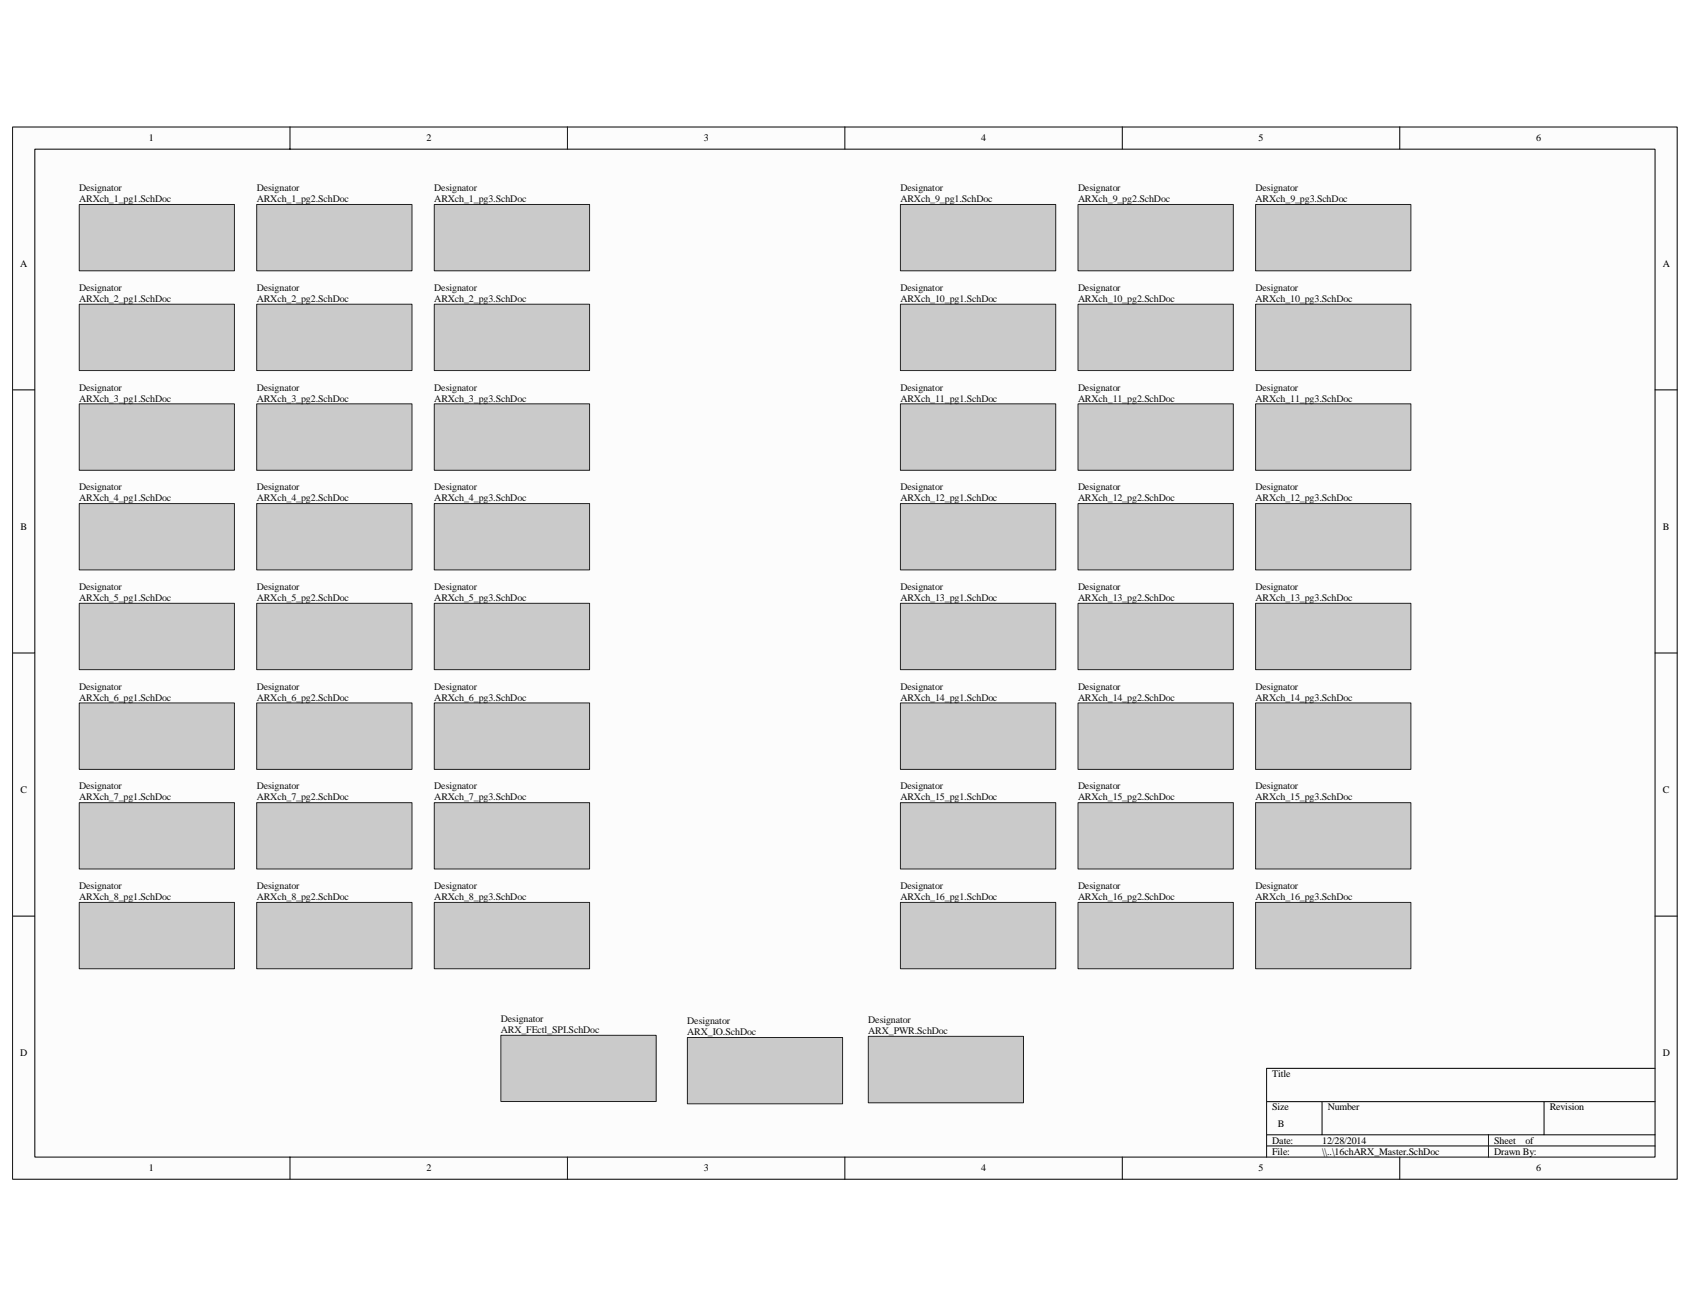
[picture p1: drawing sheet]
<svg xmlns="http://www.w3.org/2000/svg" width="279mm" height="216mm" viewBox="0 0 279 216" stroke-linecap="round" stroke-linejoin="round" font-family="sans-serif">
<defs><g id="words">
<g font-size="1.7">
<text x="24.6" y="23.3">1</text>
<text x="70.5" y="23.3">2</text>
<text x="116.4" y="23.3">3</text>
<text x="162.2" y="23.3">4</text>
<text x="208.1" y="23.3">5</text>
<text x="254" y="23.3">6</text>
<text x="3.3" y="44.2">A</text>
<text x="274.9" y="44.2">A</text>
<text x="3.4" y="87.7">B</text>
<text x="274.9" y="87.7">B</text>
<text x="3.4" y="131.1">C</text>
<text x="274.9" y="131.1">C</text>
<text x="3.3" y="174.6">D</text>
<text x="210.3" y="178.1">Title</text>
<text x="274.9" y="174.6">D</text>
<text x="210.3" y="183.6">Size</text>
<text x="219.5" y="183.6">Number</text>
<text x="256.2" y="183.6">Revision</text>
<text x="210.3" y="189.1">Date:</text>
<text x="210.3" y="190.9">File:</text>
<text x="211.2" y="186.3">B</text>
<text x="218.6" y="190.9">\\..\16chARX_Master.SchDoc</text>
<text x="218.6" y="189.1">12/28/2014</text>
<text x="247" y="189.1">Sheet</text>
<text x="247" y="190.9">Drawn By:</text>
<text x="252.2" y="189.1">of</text>
<text x="24.6" y="193.7">1</text>
<text x="70.5" y="193.7">2</text>
<text x="116.4" y="193.7">3</text>
<text x="162.2" y="193.7">4</text>
<text x="208.1" y="193.7">5</text>
<text x="254" y="193.7">6</text>
</g>
<g font-size="1.7" fill="#0e0e0e">
<text x="13.1" y="31.6">Designator</text>
<text x="13.1" y="33.4">ARXch_1_pg1.SchDoc</text>
<text x="42.4" y="31.6">Designator</text>
<text x="42.4" y="33.4">ARXch_1_pg2.SchDoc</text>
<text x="71.8" y="31.6">Designator</text>
<text x="71.8" y="33.4">ARXch_1_pg3.SchDoc</text>
<text x="148.9" y="31.6">Designator</text>
<text x="148.9" y="33.4">ARXch_9_pg1.SchDoc</text>
<text x="178.2" y="31.6">Designator</text>
<text x="178.2" y="33.4">ARXch_9_pg2.SchDoc</text>
<text x="207.6" y="31.6">Designator</text>
<text x="207.6" y="33.4">ARXch_9_pg3.SchDoc</text>
<text x="13.1" y="48.1">Designator</text>
<text x="13.1" y="49.9">ARXch_2_pg1.SchDoc</text>
<text x="42.4" y="48.1">Designator</text>
<text x="42.4" y="49.9">ARXch_2_pg2.SchDoc</text>
<text x="71.8" y="48.1">Designator</text>
<text x="71.8" y="49.9">ARXch_2_pg3.SchDoc</text>
<text x="148.9" y="48.1">Designator</text>
<text x="148.9" y="49.9">ARXch_10_pg1.SchDoc</text>
<text x="178.2" y="48.1">Designator</text>
<text x="178.2" y="49.9">ARXch_10_pg2.SchDoc</text>
<text x="207.6" y="48.1">Designator</text>
<text x="207.6" y="49.9">ARXch_10_pg3.SchDoc</text>
<text x="13.1" y="64.6">Designator</text>
<text x="42.4" y="64.6">Designator</text>
<text x="71.8" y="64.6">Designator</text>
<text x="148.9" y="64.6">Designator</text>
<text x="178.2" y="64.6">Designator</text>
<text x="207.6" y="64.6">Designator</text>
<text x="13.1" y="66.4">ARXch_3_pg1.SchDoc</text>
<text x="42.4" y="66.4">ARXch_3_pg2.SchDoc</text>
<text x="71.8" y="66.4">ARXch_3_pg3.SchDoc</text>
<text x="148.9" y="66.4">ARXch_11_pg1.SchDoc</text>
<text x="178.2" y="66.4">ARXch_11_pg2.SchDoc</text>
<text x="207.6" y="66.4">ARXch_11_pg3.SchDoc</text>
<text x="13.1" y="81">Designator</text>
<text x="13.1" y="82.9">ARXch_4_pg1.SchDoc</text>
<text x="42.4" y="81">Designator</text>
<text x="42.4" y="82.9">ARXch_4_pg2.SchDoc</text>
<text x="71.8" y="81">Designator</text>
<text x="71.8" y="82.9">ARXch_4_pg3.SchDoc</text>
<text x="148.9" y="81">Designator</text>
<text x="148.9" y="82.9">ARXch_12_pg1.SchDoc</text>
<text x="178.2" y="81">Designator</text>
<text x="178.2" y="82.9">ARXch_12_pg2.SchDoc</text>
<text x="207.6" y="81">Designator</text>
<text x="207.6" y="82.9">ARXch_12_pg3.SchDoc</text>
<text x="13.1" y="97.5">Designator</text>
<text x="13.1" y="99.4">ARXch_5_pg1.SchDoc</text>
<text x="42.4" y="97.5">Designator</text>
<text x="42.4" y="99.4">ARXch_5_pg2.SchDoc</text>
<text x="71.8" y="97.5">Designator</text>
<text x="71.8" y="99.4">ARXch_5_pg3.SchDoc</text>
<text x="148.9" y="97.5">Designator</text>
<text x="148.9" y="99.4">ARXch_13_pg1.SchDoc</text>
<text x="178.2" y="97.5">Designator</text>
<text x="178.2" y="99.4">ARXch_13_pg2.SchDoc</text>
<text x="207.6" y="97.5">Designator</text>
<text x="207.6" y="99.4">ARXch_13_pg3.SchDoc</text>
<text x="13.1" y="114">Designator</text>
<text x="13.1" y="115.8">ARXch_6_pg1.SchDoc</text>
<text x="42.4" y="114">Designator</text>
<text x="42.4" y="115.8">ARXch_6_pg2.SchDoc</text>
<text x="71.8" y="114">Designator</text>
<text x="71.8" y="115.8">ARXch_6_pg3.SchDoc</text>
<text x="148.9" y="114">Designator</text>
<text x="148.9" y="115.8">ARXch_14_pg1.SchDoc</text>
<text x="178.2" y="114">Designator</text>
<text x="178.2" y="115.8">ARXch_14_pg2.SchDoc</text>
<text x="207.6" y="114">Designator</text>
<text x="207.6" y="115.8">ARXch_14_pg3.SchDoc</text>
<text x="13.1" y="130.5">Designator</text>
<text x="42.4" y="130.5">Designator</text>
<text x="71.8" y="130.5">Designator</text>
<text x="148.9" y="130.5">Designator</text>
<text x="178.2" y="130.5">Designator</text>
<text x="207.6" y="130.5">Designator</text>
<text x="13.1" y="132.3">ARXch_7_pg1.SchDoc</text>
<text x="42.4" y="132.3">ARXch_7_pg2.SchDoc</text>
<text x="71.8" y="132.3">ARXch_7_pg3.SchDoc</text>
<text x="148.9" y="132.3">ARXch_15_pg1.SchDoc</text>
<text x="178.2" y="132.3">ARXch_15_pg2.SchDoc</text>
<text x="207.6" y="132.3">ARXch_15_pg3.SchDoc</text>
<text x="13.1" y="147">Designator</text>
<text x="13.1" y="148.8">ARXch_8_pg1.SchDoc</text>
<text x="42.4" y="147">Designator</text>
<text x="42.4" y="148.8">ARXch_8_pg2.SchDoc</text>
<text x="71.8" y="147">Designator</text>
<text x="71.8" y="148.8">ARXch_8_pg3.SchDoc</text>
<text x="148.9" y="147">Designator</text>
<text x="148.9" y="148.8">ARXch_16_pg1.SchDoc</text>
<text x="178.2" y="147">Designator</text>
<text x="178.2" y="148.8">ARXch_16_pg2.SchDoc</text>
<text x="207.6" y="147">Designator</text>
<text x="207.6" y="148.8">ARXch_16_pg3.SchDoc</text>
<text x="82.8" y="168.9">Designator</text>
<text x="82.8" y="170.8">ARX_FEctl_SPI.SchDoc</text>
<text x="113.6" y="169.3">Designator</text>
<text x="113.6" y="171.1">ARX_IO.SchDoc</text>
<text x="143.5" y="169.1">Designator</text>
<text x="143.5" y="170.9">ARX_PWR.SchDoc</text>
</g>
</g></defs>
<path d="M2.1 21h275.2v173.9h-275.2z" fill="#fcfcfc"/>
<path d="M2.1 21h275.2v173.9h-275.2z" fill="none" stroke="#000" stroke-width=".17"/>
<path d="M5.8 24.7h267.8v166.6h-267.8z" fill="#fcfcfc"/>
<g fill="none" stroke="#000" stroke-width=".17">
<path d="M5.8 24.7h267.8v166.6h-267.8zM47.9 21v3.6M93.8 21v3.6M139.7 21v3.6M185.5 21v3.6M231.4 21v3.6M2.1 64.5h3.6M273.6 64.5h3.7M2.1 107.9h3.6M273.6 107.9h3.7M2.1 151.4h3.6M273.6 151.4h3.7"/>
<path d="M273.6 176.6h-64.2v14.7M47.9 191.3v3.6M93.8 191.3v3.6M139.7 191.3v3.6M185.5 191.3v3.6M209.4 182.1h64.2M209.4 187.6h64.2M209.4 189.4h64.2M218.6 182.1v5.5M231.4 191.3v3.6M246.1 187.6v3.7M255.3 182.1v5.5"/>
</g>
<path d="M13.1 33.8h25.7v11h-25.7z" fill="#cacaca"/>
<path d="M13.1 33.8h25.7v11h-25.7z" fill="none" stroke="#262626" stroke-width=".17"/>
<path d="M42.5 33.8h25.6v11h-25.6z" fill="#cacaca"/>
<path d="M42.4 33.8h25.7v11h-25.7z" fill="none" stroke="#262626" stroke-width=".17"/>
<path d="M71.8 33.8h25.7v11h-25.7z" fill="#cacaca"/>
<path d="M71.8 33.8h25.7v11h-25.7z" fill="none" stroke="#262626" stroke-width=".17"/>
<path d="M82.8 171.2h25.7v10.9h-25.7z" fill="#cacaca"/>
<path d="M82.8 171.2h25.7v10.9h-25.7z" fill="none" stroke="#262626" stroke-width=".17"/>
<path d="M13.1 50.3h25.7v11h-25.7z" fill="#cacaca"/>
<path d="M13.1 50.3h25.7v11h-25.7z" fill="none" stroke="#262626" stroke-width=".17"/>
<path d="M42.5 50.3h25.6v11h-25.6z" fill="#cacaca"/>
<path d="M42.4 50.3h25.7v11h-25.7z" fill="none" stroke="#262626" stroke-width=".17"/>
<path d="M71.8 50.3h25.7v11h-25.7z" fill="#cacaca"/>
<path d="M71.8 50.3h25.7v11h-25.7z" fill="none" stroke="#262626" stroke-width=".17"/>
<path d="M13.1 66.8h25.7v10.9h-25.7z" fill="#cacaca"/>
<path d="M13.1 66.8h25.7v10.9h-25.7z" fill="none" stroke="#262626" stroke-width=".17"/>
<path d="M42.5 66.8h25.6v10.9h-25.6z" fill="#cacaca"/>
<path d="M42.4 66.8h25.7v10.9h-25.7z" fill="none" stroke="#262626" stroke-width=".17"/>
<path d="M71.8 66.8h25.7v10.9h-25.7z" fill="#cacaca"/>
<path d="M71.8 66.8h25.7v10.9h-25.7z" fill="none" stroke="#262626" stroke-width=".17"/>
<path d="M13.1 83.3h25.7v10.9h-25.7z" fill="#cacaca"/>
<path d="M13.1 83.2h25.7v11h-25.7z" fill="none" stroke="#262626" stroke-width=".17"/>
<path d="M42.5 83.3h25.6v10.9h-25.6z" fill="#cacaca"/>
<path d="M42.4 83.2h25.7v11h-25.7z" fill="none" stroke="#262626" stroke-width=".17"/>
<path d="M71.8 83.3h25.7v10.9h-25.7z" fill="#cacaca"/>
<path d="M71.8 83.2h25.7v11h-25.7z" fill="none" stroke="#262626" stroke-width=".17"/>
<path d="M13.1 99.8h25.7v10.9h-25.7z" fill="#cacaca"/>
<path d="M13.1 99.7h25.7v11h-25.7z" fill="none" stroke="#262626" stroke-width=".17"/>
<path d="M42.5 99.8h25.6v10.9h-25.6z" fill="#cacaca"/>
<path d="M42.4 99.7h25.7v11h-25.7z" fill="none" stroke="#262626" stroke-width=".17"/>
<path d="M71.8 99.8h25.7v10.9h-25.7z" fill="#cacaca"/>
<path d="M71.8 99.7h25.7v11h-25.7z" fill="none" stroke="#262626" stroke-width=".17"/>
<path d="M13.1 116.2h25.7v11h-25.7z" fill="#cacaca"/>
<path d="M13.1 116.2h25.7v11h-25.7z" fill="none" stroke="#262626" stroke-width=".17"/>
<path d="M42.5 116.2h25.6v11h-25.6z" fill="#cacaca"/>
<path d="M42.4 116.2h25.7v11h-25.7z" fill="none" stroke="#262626" stroke-width=".17"/>
<path d="M71.8 116.2h25.7v11h-25.7z" fill="#cacaca"/>
<path d="M71.8 116.2h25.7v11h-25.7z" fill="none" stroke="#262626" stroke-width=".17"/>
<path d="M13.1 132.7h25.7v11h-25.7z" fill="#cacaca"/>
<path d="M13.1 132.7h25.7v11h-25.7z" fill="none" stroke="#262626" stroke-width=".17"/>
<path d="M42.5 132.7h25.6v11h-25.6z" fill="#cacaca"/>
<path d="M42.4 132.7h25.7v11h-25.7z" fill="none" stroke="#262626" stroke-width=".17"/>
<path d="M71.8 132.7h25.7v11h-25.7z" fill="#cacaca"/>
<path d="M71.8 132.7h25.7v11h-25.7z" fill="none" stroke="#262626" stroke-width=".17"/>
<path d="M13.1 149.2h25.7v10.9h-25.7z" fill="#cacaca"/>
<path d="M13.1 149.2h25.7v10.9h-25.7z" fill="none" stroke="#262626" stroke-width=".17"/>
<path d="M42.5 149.2h25.6v10.9h-25.6z" fill="#cacaca"/>
<path d="M42.4 149.2h25.7v10.9h-25.7z" fill="none" stroke="#262626" stroke-width=".17"/>
<path d="M71.8 149.2h25.7v10.9h-25.7z" fill="#cacaca"/>
<path d="M71.8 149.2h25.7v10.9h-25.7z" fill="none" stroke="#262626" stroke-width=".17"/>
<path d="M148.9 33.8h25.6v11h-25.6z" fill="#cacaca"/>
<path d="M148.9 33.8h25.6v11h-25.6z" fill="none" stroke="#262626" stroke-width=".17"/>
<path d="M178.2 33.8h25.7v11h-25.7z" fill="#cacaca"/>
<path d="M178.2 33.8h25.7v11h-25.7z" fill="none" stroke="#262626" stroke-width=".17"/>
<path d="M207.6 33.8h25.7v11h-25.7z" fill="#cacaca"/>
<path d="M207.6 33.8h25.7v11h-25.7z" fill="none" stroke="#262626" stroke-width=".17"/>
<path d="M148.9 50.3h25.6v11h-25.6z" fill="#cacaca"/>
<path d="M148.9 50.3h25.6v11h-25.6z" fill="none" stroke="#262626" stroke-width=".17"/>
<path d="M178.2 50.3h25.7v11h-25.7z" fill="#cacaca"/>
<path d="M178.2 50.3h25.7v11h-25.7z" fill="none" stroke="#262626" stroke-width=".17"/>
<path d="M207.6 50.3h25.7v11h-25.7z" fill="#cacaca"/>
<path d="M207.6 50.3h25.7v11h-25.7z" fill="none" stroke="#262626" stroke-width=".17"/>
<path d="M148.9 66.8h25.6v10.9h-25.6z" fill="#cacaca"/>
<path d="M148.9 66.8h25.6v10.9h-25.6z" fill="none" stroke="#262626" stroke-width=".17"/>
<path d="M178.2 66.8h25.7v10.9h-25.7z" fill="#cacaca"/>
<path d="M178.2 66.8h25.7v10.9h-25.7z" fill="none" stroke="#262626" stroke-width=".17"/>
<path d="M207.6 66.8h25.7v10.9h-25.7z" fill="#cacaca"/>
<path d="M207.6 66.8h25.7v10.9h-25.7z" fill="none" stroke="#262626" stroke-width=".17"/>
<path d="M148.9 83.3h25.6v10.9h-25.6z" fill="#cacaca"/>
<path d="M148.9 83.2h25.6v11h-25.6z" fill="none" stroke="#262626" stroke-width=".17"/>
<path d="M178.2 83.3h25.7v10.9h-25.7z" fill="#cacaca"/>
<path d="M178.2 83.2h25.7v11h-25.7z" fill="none" stroke="#262626" stroke-width=".17"/>
<path d="M207.6 83.3h25.7v10.9h-25.7z" fill="#cacaca"/>
<path d="M207.6 83.2h25.7v11h-25.7z" fill="none" stroke="#262626" stroke-width=".17"/>
<path d="M148.9 99.8h25.6v10.9h-25.6z" fill="#cacaca"/>
<path d="M148.9 99.7h25.6v11h-25.6z" fill="none" stroke="#262626" stroke-width=".17"/>
<path d="M178.2 99.8h25.7v10.9h-25.7z" fill="#cacaca"/>
<path d="M178.2 99.7h25.7v11h-25.7z" fill="none" stroke="#262626" stroke-width=".17"/>
<path d="M207.6 99.8h25.7v10.9h-25.7z" fill="#cacaca"/>
<path d="M207.6 99.7h25.7v11h-25.7z" fill="none" stroke="#262626" stroke-width=".17"/>
<path d="M148.9 116.2h25.6v11h-25.6z" fill="#cacaca"/>
<path d="M148.9 116.2h25.6v11h-25.6z" fill="none" stroke="#262626" stroke-width=".17"/>
<path d="M178.2 116.2h25.7v11h-25.7z" fill="#cacaca"/>
<path d="M178.2 116.2h25.7v11h-25.7z" fill="none" stroke="#262626" stroke-width=".17"/>
<path d="M207.6 116.2h25.7v11h-25.7z" fill="#cacaca"/>
<path d="M207.6 116.2h25.7v11h-25.7z" fill="none" stroke="#262626" stroke-width=".17"/>
<path d="M148.9 132.7h25.6v11h-25.6z" fill="#cacaca"/>
<path d="M148.9 132.7h25.6v11h-25.6z" fill="none" stroke="#262626" stroke-width=".17"/>
<path d="M178.2 132.7h25.7v11h-25.7z" fill="#cacaca"/>
<path d="M178.2 132.7h25.7v11h-25.7z" fill="none" stroke="#262626" stroke-width=".17"/>
<path d="M207.6 132.7h25.7v11h-25.7z" fill="#cacaca"/>
<path d="M207.6 132.7h25.7v11h-25.7z" fill="none" stroke="#262626" stroke-width=".17"/>
<path d="M148.9 149.2h25.6v10.9h-25.6z" fill="#cacaca"/>
<path d="M148.9 149.2h25.6v10.9h-25.6z" fill="none" stroke="#262626" stroke-width=".17"/>
<path d="M178.2 149.2h25.7v10.9h-25.7z" fill="#cacaca"/>
<path d="M178.2 149.2h25.7v10.9h-25.7z" fill="none" stroke="#262626" stroke-width=".17"/>
<path d="M207.6 149.2h25.7v10.9h-25.7z" fill="#cacaca"/>
<path d="M207.6 149.2h25.7v10.9h-25.7z" fill="none" stroke="#262626" stroke-width=".17"/>
<path d="M113.7 171.5h25.6v11h-25.6z" fill="#cacaca"/>
<path d="M113.6 171.5h25.7v11h-25.7z" fill="none" stroke="#262626" stroke-width=".17"/>
<path d="M143.6 171.3h25.6v11h-25.6z" fill="#cacaca"/>
<path d="M143.6 171.3h25.6v11h-25.6z" fill="none" stroke="#262626" stroke-width=".17"/>
<use href="#words"/>
</svg>
